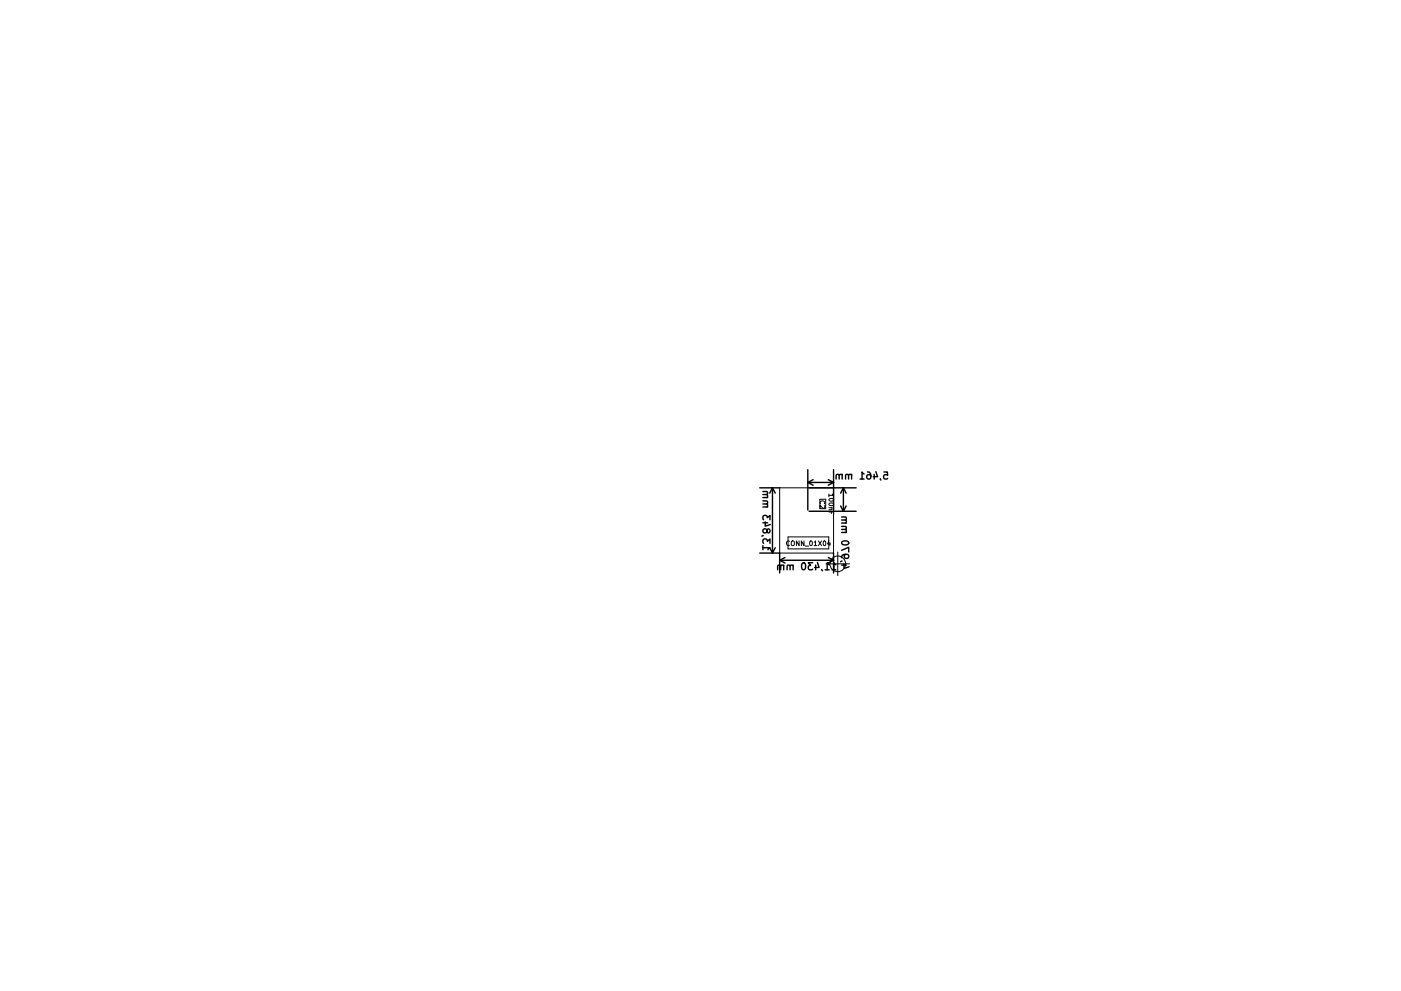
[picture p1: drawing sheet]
<svg xmlns="http://www.w3.org/2000/svg" width="297mm" height="210mm" viewBox="0 0 297 210" stroke-linecap="round" stroke-linejoin="round" font-family="sans-serif">
<g fill="none" stroke="#000" stroke-width=".3">
<path d="M171.3 99.7v8.5M176.7 99.7v8.5M161.1 103.5h4.2M161.1 117.3h4.2v4.3M161.8 116.2h1.5l-.5 .4M161.8 106.9l.9 .1 .1 .3-.2 .3M161.8 106.3h.9l.1 .4-.3 .2M161.8 104.9l.9 .1 .1 .3-.2 .3M161.8 104.3h.9l.1 .4-.3 .2M161.8 115.8v.8M161.8 110.9h1M161.8 107.6h1"/>
<path d="M161.8 105.6h1M161.8 113.6l-.3 .2M161.9 115.3l-.1-.7 .2-.3 .5 .1 .2 .4 .6-.5v1M161.9 110.3l-.1-.7 .2-.3 .5 .1 .2 .4 .6-.5v1M162.3 110.7v.9l1-.3M162.6 112.5l-.3-.3h-.3l-.2 .3v.4l.5 .2 .2-.2 .3-.6h.4l.1 .5-.2 .2-.2 .1-.3-.3M163.2 116.2l.6 1.1M163.8 103.5v13.8M163.8 103.5l-.6 1.1M163.8 103.5l.6 1.1M164.4 116.2l-.6 1.1M165.3 118.9h11.4"/>
<path d="M165.3 118.9l1.1 .6M166.2 119.9v1M166.4 118.3l-1.1 .6M168.2 119.9v1M170.1 119.5l.2-.1a.8 .8 0 0 1 .5 .7 .8 .8 0 0 1-.5 .8l-.2-.1-.2-.5zM171.3 102.4h5.4M171.3 102.4l1.1 .5M171.5 108.5h10M171.5 103.5h10M172.3 119.4h-.9l.5 .6-.5 .1v.7l.3 .1 .6-.1M172.4 101.8l-1.1 .6M172.9 119.9v1"/>
<path d="M173.3 119.3l.4 1.1h-1M175.6 101.8l1.1 .6M175.6 118.3l1.1 .6M175.8 119.8l-.4-.4v1.5M176.7 117.3v4.3M176.7 102.4l-1.1 .5M176.7 118.9l-1.1 .6M177.2 119.8l-.4-.4v1.5M177.9 100.9l-.2-.3-.4 .1v.9M178.2 107.3l.6 1.2M178.4 116.8l1.5-.7v1M178.4 112.3l1 .1v.4l-.1 .2"/>
<path d="M178.4 111.7l1 .1v.3l-.2 .2M178.4 110.3l1 .1v.4l-.1 .2M178.4 109.7l1 .1v.3l-.2 .2M178.4 119.9h1M178.4 113h1M178.4 111h1M178.5 119l-.3 .2M178.5 115a.89 .89 0 0 1 1.4 .3 .85 .85 0 0 1-1.5-.2zM178.6 100.8l-.3-.2-.3 .1-.1 .9M178.6 100.6v1M178.8 103.5v5M178.8 103.5l-.6 1.1"/>
<path d="M178.8 103.5l.6 1.1M178.9 119.7v.9l1.1-.3M179.3 117.6l-.3 .3v.3l.3 .3h.4l.2-.3v-.4l-.2-.2a1 1 0 0 0-1.3 .4v.3M179.4 107.3l-.6 1.2M179.9 100.9l-.2-.3-.4 .1v.9M180.6 100.8l-.3-.2-.3 .1-.1 .9M180.6 100.6v1M182.3 101.6h.9M183.2 100.6l-.4-.5v1.5M183.9 100.1l.4 .1a1.01 1.01 0 0 1 0 1.4l-.5-.1v-.5l.3-.3 .4 .1 .1 .2M185.3 100.6v1M185.7 100.1l.4 1h-1"/>
<path d="M186.6 101.6l.2 .3M187.4 100.1h.7l.1 .8-.2-.2-.5 .1-.2 .2 .1 .5 .2 .1 .6-.1M165.5 120.1l-.2-.2-.4 .1v.9M166.2 120l-.3-.1-.3 .1-.1 .9M167.5 120.1l-.2-.2-.4 .1v.9M168.2 120l-.3-.1-.3 .1-.1 .9M174.2 120.8l.2 .3M174.9 120.9h.9M176.4 120.9h.8"/>
</g>
<g fill="none" stroke="#000" stroke-width=".21">
<path d="M165.3 103.5h11.4v13.8h-11.4zM167.1 113.9h8.6v2.6h-8.6zM167.4 114.9a.44 .44 0 0 0-.6 .4 .44 .44 0 0 0 .6 .4M167.9 114.8l.5 .1v.5l-.2 .4-.4-.2v-.5zM169.4 114.8v1l-.5-1v1M170.5 114.8v1l-.6-1v1M170.7 115.9h.8M171.8 114.9l.1-.1a.49 .49 0 0 1 .4 .5 .49 .49 0 0 1-.5 .4l-.1-.3zM172.6 115l.3-.2v1M172.6 115.8h.6M173.5 114.8l.7 1M173.8 105.9h1.3v2h-1.3z"/>
<path d="M174 106.9a.44 .44 0 0 1 .4-.6 .44 .44 0 0 1 .4 .6M174.2 114.8l-.7 1M174.7 114.8h.1a.49 .49 0 0 1 .3 .5 .49 .49 0 0 1-.4 .4l-.2-.3zM174.8 107.3l.1 .4-.3 .1-.7-.6v.6M175.1 119.6h5M175.7 114.7l-.2 .7h.6M175.7 108.6h1v.5M175.7 104.8v.6M175.7 107.7h.7M175.8 105.9a.49 .49 0 0 1 .6-.2 .49 .49 0 0 1 .3 .5 .49 .49 0 0 1-.6 .2 .49 .49 0 0 1-.3-.5zM175.8 106.9a.49 .49 0 0 1 .6-.3 .49 .49 0 0 1 .3 .5 .49 .49 0 0 1-.6 .3 .49 .49 0 0 1-.3-.5zM175.9 115.1v.7"/>
<path d="M176.3 108.6v.4M176.3 107.7l.1 .4h-.7M176.5 104.8l.2 .3h-1M177.6 117.1v5"/>
<circle cx="177.6" cy="119.6" r="1.67"/>
</g>
</svg>
